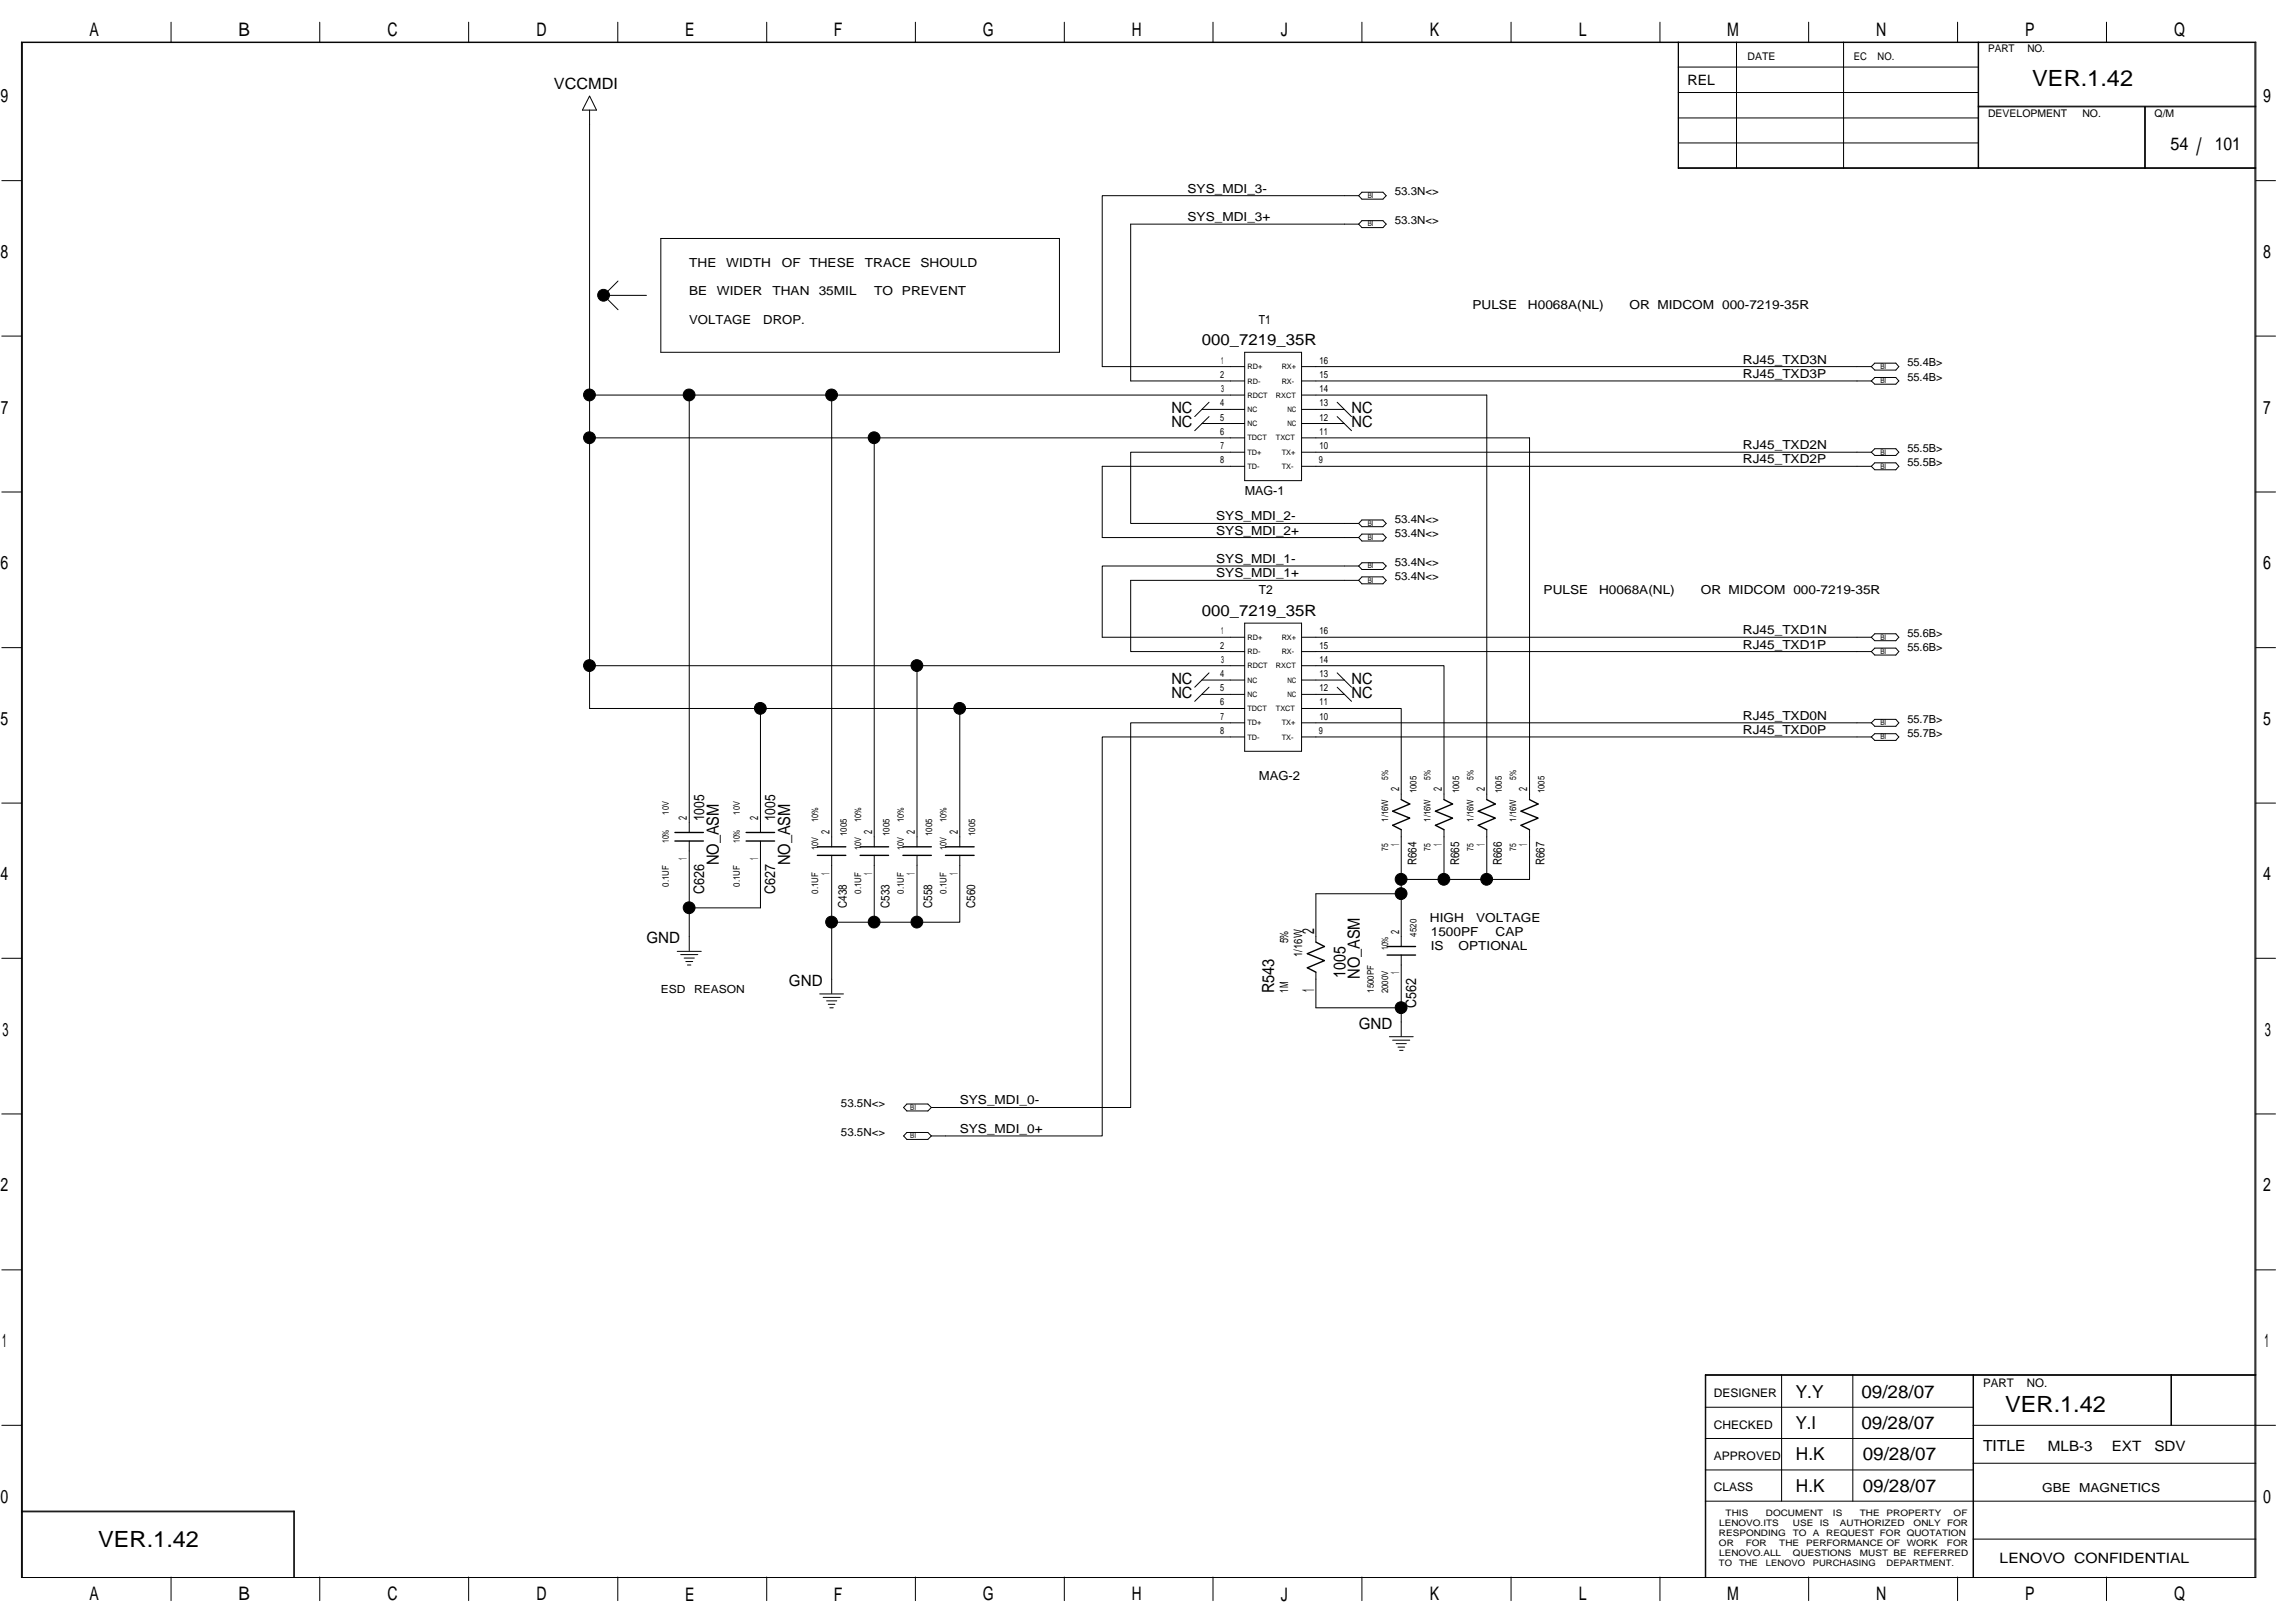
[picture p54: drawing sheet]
<svg xmlns="http://www.w3.org/2000/svg" width="420mm" height="297mm" viewBox="0 0 420 297" stroke-linecap="round" stroke-linejoin="round" font-family="sans-serif">
<defs><g id="words">
<text font-size="4.4" x="402.1" y="28.4">/</text>
<g font-size="4.1">
<text x="372.1" y="15.7">VER.1.42</text>
<text x="367.1" y="258.4">VER.1.42</text>
<text x="18" y="283.2">VER.1.42</text>
</g>
<g font-size="3.4">
<text x="16.4" y="6.6">A</text>
<text x="43.6" y="6.6">B</text>
<text x="70.9" y="6.6">C</text>
<text x="98.2" y="6.6">D</text>
<text x="125.4" y="6.6">E</text>
<text x="152.7" y="6.6">F</text>
<text x="179.9" y="6.6">G</text>
<text x="207.2" y="6.6">H</text>
<text x="234.5" y="6.6">J</text>
<text x="261.8" y="6.6">K</text>
<text x="289" y="6.6">L</text>
<text x="316.2" y="6.6">M</text>
<text x="343.5" y="6.6">N</text>
<text x="370.8" y="6.6">P</text>
<text x="398" y="6.6">Q</text>
<text x=".1" y="18.8">9</text>
<text x="414.3" y="18.8">9</text>
<text x=".1" y="47.2">8</text>
<text x="414.3" y="47.2">8</text>
<text x=".2" y="75.7">7</text>
<text x="414.3" y="75.7">7</text>
<text x=".1" y="104.2">6</text>
<text x="414.3" y="104.2">6</text>
<text x=".1" y="132.7">5</text>
<text x="414.3" y="132.7">5</text>
<text x=".1" y="161.1">4</text>
<text x="414.3" y="161.1">4</text>
<text x=".5" y="189.6">3</text>
<text x="414.6" y="189.6">3</text>
<text x=".1" y="218.1">2</text>
<text x="414.3" y="218.1">2</text>
<text x=".4" y="246.6">1</text>
<text x="414.6" y="246.6">1</text>
<text x=".1" y="275.1">0</text>
<text x="414.3" y="275.1">0</text>
<text x="16.4" y="292.9">A</text>
<text x="43.6" y="292.9">B</text>
<text x="70.9" y="292.9">C</text>
<text x="98.2" y="292.9">D</text>
<text x="125.4" y="292.9">E</text>
<text x="152.7" y="292.9">F</text>
<text x="179.9" y="292.9">G</text>
<text x="207.2" y="292.9">H</text>
<text x="234.5" y="292.9">J</text>
<text x="261.8" y="292.9">K</text>
<text x="289" y="292.9">L</text>
<text x="316.2" y="292.9">M</text>
<text x="343.5" y="292.9">N</text>
<text x="370.8" y="292.9">P</text>
<text x="398" y="292.9">Q</text>
</g>
<g font-size="3.3">
<text x="397.4" y="27.4">54</text>
<text x="405.5" y="27.4">101</text>
<text x="328.7" y="255.8">Y.Y</text>
<text x="340.8" y="255.8">09/28/07</text>
<text x="328.7" y="261.6">Y.I</text>
<text x="340.8" y="261.6">09/28/07</text>
<text x="328.8" y="267.3">H.K</text>
<text x="341" y="267.3">09/28/07</text>
<text x="328.8" y="273">H.K</text>
<text x="341" y="273">09/28/07</text>
</g>
<g font-size="3.1">
<text x="131.6" y="158.4" transform="rotate(-90 131.6 158.4)">NO_ASM</text>
<text x="144.6" y="158.4" transform="rotate(-90 144.6 158.4)">NO_ASM</text>
<text x="240.6" y="170.9" transform="rotate(-90 240.6 170.9)">2</text>
<text x="246.3" y="179" transform="rotate(-90 246.3 179)">1005</text>
<text x="249" y="179.2" transform="rotate(-90 249 179.2)">NO_ASM</text>
<text x="233.3" y="181.8" transform="rotate(-90 233.3 181.8)">R543</text>
<text x="240.6" y="181.5" transform="rotate(-90 240.6 181.5)">1</text>
</g>
<g font-size="2.8">
<text x="101.4" y="16.3">VCCMDI</text>
<text x="220" y="63.2">000_7219_35R</text>
<text x="214.4" y="75.6">NC</text>
<text x="247.4" y="75.6">NC</text>
<text x="214.4" y="78.1">NC</text>
<text x="247.4" y="78.1">NC</text>
<text x="220" y="112.7">000_7219_35R</text>
<text x="214.4" y="125.1">NC</text>
<text x="247.4" y="125.1">NC</text>
<text x="214.4" y="127.7">NC</text>
<text x="247.4" y="127.7">NC</text>
<text x="118.4" y="172.7">GND</text>
<text x="144.4" y="180.5">GND</text>
<text x="248.7" y="188.3">GND</text>
<text x="363" y="265.6">TITLE</text>
</g>
<g font-size="2.7">
<text x="128.9" y="150.3" transform="rotate(-90 128.9 150.3)">1005</text>
<text x="141.9" y="150.3" transform="rotate(-90 141.9 150.3)">1005</text>
<text x="128.9" y="163.6" transform="rotate(-90 128.9 163.6)">C626</text>
<text x="141.9" y="163.6" transform="rotate(-90 141.9 163.6)">C627</text>
<text x="259.3" y="184.4" transform="rotate(-90 259.3 184.4)">C562</text>
</g>
<g font-size="2.6">
<text x="308.9" y="15.5">REL</text>
<text x="374.9" y="265.5">MLB-3</text>
<text x="386.6" y="265.5">EXT</text>
<text x="394.4" y="265.5">SDV</text>
<text x="366.1" y="286.1">LENOVO CONFIDENTIAL</text>
</g>
<g font-size="2.3">
<text x="217.4" y="35.3">SYS_MDI_3-</text>
<text x="217.4" y="40.5">SYS_MDI_3+</text>
<text x="126.2" y="48.8">THE</text>
<text x="133" y="48.8">WIDTH</text>
<text x="143.1" y="48.8">OF</text>
<text x="148.2" y="48.8">THESE</text>
<text x="158.4" y="48.8">TRACE</text>
<text x="168.5" y="48.8">SHOULD</text>
<text x="126.2" y="59.2">VOLTAGE</text>
<text x="126.2" y="54">BE</text>
<text x="131.3" y="54">WIDER</text>
<text x="139.7" y="59.2">DROP.</text>
<text x="141.4" y="54">THAN</text>
<text x="149.9" y="54">35MIL</text>
<text x="160" y="54">TO</text>
<text x="165.1" y="54">PREVENT</text>
<text x="230.5" y="59.2">T1</text>
<text x="269.6" y="56.6">PULSE</text>
<text x="279.7" y="56.6">H0068A(NL)</text>
<text x="298.4" y="56.6">OR MIDCOM 000-7219-35R</text>
<text x="319.1" y="69.1">RJ45_TXD3P</text>
<text x="319.1" y="66.5">RJ45_TXD3N</text>
<text x="319.1" y="82.2">RJ45_TXD2N</text>
<text x="319.1" y="84.8">RJ45_TXD2P</text>
<text x="222.7" y="95.2">SYS_MDI_2-</text>
<text x="227.9" y="90.5">MAG-1</text>
<text x="222.7" y="97.8">SYS_MDI_2+</text>
<text x="222.7" y="103">SYS_MDI_1-</text>
<text x="222.7" y="105.7">SYS_MDI_1+</text>
<text x="230.5" y="108.8">T2</text>
<text x="282.6" y="108.8">PULSE</text>
<text x="292.8" y="108.8">H0068A(NL)</text>
<text x="311.4" y="108.8">OR MIDCOM 000-7219-35R</text>
<text x="319.1" y="118.7">RJ45_TXD1P</text>
<text x="319.1" y="116.1">RJ45_TXD1N</text>
<text x="319.1" y="131.7">RJ45_TXD0N</text>
<text x="319.1" y="134.3">RJ45_TXD0P</text>
<text x="230.5" y="142.7">MAG-2</text>
<text x="261.8" y="168.7">HIGH</text>
<text x="261.9" y="173.9">IS</text>
<text x="261.9" y="171.4">1500PF</text>
<text x="267" y="173.9">OPTIONAL</text>
<text x="270.2" y="168.7">VOLTAGE</text>
<text x="273.8" y="171.4">CAP</text>
<text x="175.7" y="202.1">SYS_MDI_0-</text>
<text x="175.7" y="207.3">SYS_MDI_0+</text>
<text x="373.9" y="273">GBE MAGNETICS</text>
</g>
<g font-size="2.2">
<text x="259.3" y="158.4" transform="rotate(-90 259.3 158.4)">R664</text>
<text x="267.2" y="158.4" transform="rotate(-90 267.2 158.4)">R665</text>
<text x="274.9" y="158.4" transform="rotate(-90 274.9 158.4)">R666</text>
<text x="282.8" y="158.4" transform="rotate(-90 282.8 158.4)">R667</text>
<text x="155" y="166.2" transform="rotate(-90 155 166.2)">C438</text>
<text x="162.8" y="166.2" transform="rotate(-90 162.8 166.2)">C533</text>
<text x="170.7" y="166.2" transform="rotate(-90 170.7 166.2)">C558</text>
<text x="178.5" y="166.2" transform="rotate(-90 178.5 166.2)">C560</text>
<text x="313.8" y="255.7">DESIGNER</text>
<text x="363" y="253.8">PART</text>
<text x="371.1" y="253.8">NO.</text>
<text x="313.8" y="261.5">CHECKED</text>
<text x="313.8" y="267.2">APPROVED</text>
<text x="313.8" y="272.9">CLASS</text>
</g>
<g font-size="2.1">
<text x="256.1" y="144.8" transform="rotate(-90 256.1 144.8)">2</text>
<text x="264" y="144.8" transform="rotate(-90 264 144.8)">2</text>
<text x="271.8" y="144.8" transform="rotate(-90 271.8 144.8)">2</text>
<text x="279.6" y="144.8" transform="rotate(-90 279.6 144.8)">2</text>
<text x="125.8" y="150" transform="rotate(-90 125.8 150)">2</text>
<text x="138.8" y="150" transform="rotate(-90 138.8 150)">2</text>
<text x="151.8" y="152.6" transform="rotate(-90 151.8 152.6)">2</text>
<text x="159.7" y="152.6" transform="rotate(-90 159.7 152.6)">2</text>
<text x="167.5" y="152.6" transform="rotate(-90 167.5 152.6)">2</text>
<text x="175.3" y="152.6" transform="rotate(-90 175.3 152.6)">2</text>
<text x="256.1" y="154.9" transform="rotate(-90 256.1 154.9)">1</text>
<text x="264" y="154.9" transform="rotate(-90 264 154.9)">1</text>
<text x="271.8" y="154.9" transform="rotate(-90 271.8 154.9)">1</text>
<text x="279.6" y="154.9" transform="rotate(-90 279.6 154.9)">1</text>
<text x="125.8" y="157.4" transform="rotate(-90 125.8 157.4)">1</text>
<text x="138.8" y="157.4" transform="rotate(-90 138.8 157.4)">1</text>
<text x="151.8" y="160.1" transform="rotate(-90 151.8 160.1)">1</text>
<text x="159.7" y="160.1" transform="rotate(-90 159.7 160.1)">1</text>
<text x="167.5" y="160.1" transform="rotate(-90 167.5 160.1)">1</text>
<text x="175.3" y="160.1" transform="rotate(-90 175.3 160.1)">1</text>
<text x="235.8" y="172.7" transform="rotate(-90 235.8 172.7)">5%</text>
<text x="256.1" y="170.9" transform="rotate(-90 256.1 170.9)">2</text>
<text x="238.4" y="175.1" transform="rotate(-90 238.4 175.1)">1/16W</text>
<text x="256.1" y="178.3" transform="rotate(-90 256.1 178.3)">1</text>
<text x="235.8" y="181.7" transform="rotate(-90 235.8 181.7)">1M</text>
</g>
<g font-size="2">
<text x="255.3" y="35.8">53.3N&lt;&gt;</text>
<text x="255.3" y="41">53.3N&lt;&gt;</text>
<text x="349.2" y="69.7">55.4B&gt;</text>
<text x="349.2" y="67.1">55.4B&gt;</text>
<text x="349.2" y="82.7">55.5B&gt;</text>
<text x="349.2" y="85.3">55.5B&gt;</text>
<text x="255.3" y="95.8">53.4N&lt;&gt;</text>
<text x="255.3" y="98.3">53.4N&lt;&gt;</text>
<text x="255.3" y="103.5">53.4N&lt;&gt;</text>
<text x="255.3" y="106.2">53.4N&lt;&gt;</text>
<text x="349.2" y="119.2">55.6B&gt;</text>
<text x="349.2" y="116.6">55.6B&gt;</text>
<text x="349.2" y="134.8">55.7B&gt;</text>
<text x="349.2" y="132.2">55.7B&gt;</text>
<text x="121" y="181.8">ESD</text>
<text x="127.1" y="181.8">REASON</text>
<text x="154" y="202.6">53.5N&lt;&gt;</text>
<text x="154" y="207.9">53.5N&lt;&gt;</text>
</g>
<g font-size="1.9">
<text x="319.9" y="11">DATE</text>
<text x="339.4" y="11">EC</text>
<text x="343.7" y="11">NO.</text>
<text x="364" y="9.5">PART</text>
<text x="371.2" y="9.5">NO.</text>
<text x="364" y="21.3">DEVELOPMENT</text>
<text x="381.2" y="21.3">NO.</text>
<text x="394.5" y="21.3">Q/M</text>
</g>
<g font-size="1.8">
<text x="223.4" y="69.1">2</text>
<text x="223.6" y="66.5">1</text>
<text x="223.6" y="71.8">3</text>
<text x="241.6" y="66.5">16</text>
<text x="241.6" y="69.1">15</text>
<text x="241.6" y="71.8">14</text>
<text x="223.4" y="77">5</text>
<text x="223.4" y="74.3">4</text>
<text x="241.6" y="74.3">13</text>
<text x="241.6" y="77">12</text>
<text x="223.4" y="79.6">6</text>
<text x="223.4" y="82.2">7</text>
<text x="241.6" y="79.6">11</text>
<text x="241.6" y="82.2">10</text>
<text x="223.4" y="84.8">8</text>
<text x="241.4" y="84.8">9</text>
<text x="223.4" y="118.7">2</text>
<text x="223.6" y="116.1">1</text>
<text x="241.6" y="116.1">16</text>
<text x="241.6" y="118.7">15</text>
<text x="223.4" y="123.9">4</text>
<text x="223.6" y="121.3">3</text>
<text x="241.6" y="121.3">14</text>
<text x="241.6" y="123.9">13</text>
<text x="223.4" y="129.1">6</text>
<text x="223.4" y="126.5">5</text>
<text x="223.4" y="131.7">7</text>
<text x="241.6" y="126.5">12</text>
<text x="241.6" y="129.1">11</text>
<text x="241.6" y="131.7">10</text>
<text x="223.4" y="134.3">8</text>
<text x="241.4" y="134.3">9</text>
</g>
<g font-size="1.7">
<text x="254.1" y="142.7" transform="rotate(-90 254.1 142.7)">5%</text>
<text x="261.9" y="142.7" transform="rotate(-90 261.9 142.7)">5%</text>
<text x="269.7" y="142.7" transform="rotate(-90 269.7 142.7)">5%</text>
<text x="277.6" y="142.7" transform="rotate(-90 277.6 142.7)">5%</text>
<text x="122.4" y="149.1" transform="rotate(-90 122.4 149.1)">10V</text>
<text x="135.5" y="149.1" transform="rotate(-90 135.5 149.1)">10V</text>
<text x="259.3" y="145.2" transform="rotate(-90 259.3 145.2)">1005</text>
<text x="267.2" y="145.2" transform="rotate(-90 267.2 145.2)">1005</text>
<text x="274.9" y="145.2" transform="rotate(-90 274.9 145.2)">1005</text>
<text x="282.8" y="145.2" transform="rotate(-90 282.8 145.2)">1005</text>
<text x="122.4" y="154.3" transform="rotate(-90 122.4 154.3)">10%</text>
<text x="135.5" y="154.3" transform="rotate(-90 135.5 154.3)">10%</text>
<text x="149.8" y="155.6" transform="rotate(-90 149.8 155.6)">10V</text>
<text x="149.8" y="150.4" transform="rotate(-90 149.8 150.4)">10%</text>
<text x="155" y="153" transform="rotate(-90 155 153)">1005</text>
<text x="157.6" y="155.6" transform="rotate(-90 157.6 155.6)">10V</text>
<text x="157.6" y="150.4" transform="rotate(-90 157.6 150.4)">10%</text>
<text x="162.8" y="153" transform="rotate(-90 162.8 153)">1005</text>
<text x="165.5" y="155.6" transform="rotate(-90 165.5 155.6)">10V</text>
<text x="165.5" y="150.4" transform="rotate(-90 165.5 150.4)">10%</text>
<text x="170.7" y="153" transform="rotate(-90 170.7 153)">1005</text>
<text x="173.3" y="155.6" transform="rotate(-90 173.3 155.6)">10V</text>
<text x="173.3" y="150.4" transform="rotate(-90 173.3 150.4)">10%</text>
<text x="178.5" y="153" transform="rotate(-90 178.5 153)">1005</text>
<text x="254.1" y="155.7" transform="rotate(-90 254.1 155.7)">75</text>
<text x="254.1" y="150.4" transform="rotate(-90 254.1 150.4)">1/16W</text>
<text x="261.9" y="155.7" transform="rotate(-90 261.9 155.7)">75</text>
<text x="261.9" y="150.4" transform="rotate(-90 261.9 150.4)">1/16W</text>
<text x="269.7" y="155.7" transform="rotate(-90 269.7 155.7)">75</text>
<text x="269.7" y="150.4" transform="rotate(-90 269.7 150.4)">1/16W</text>
<text x="277.6" y="155.7" transform="rotate(-90 277.6 155.7)">75</text>
<text x="277.6" y="150.4" transform="rotate(-90 277.6 150.4)">1/16W</text>
<text x="122.4" y="162.3" transform="rotate(-90 122.4 162.3)">0.1UF</text>
<text x="135.5" y="162.3" transform="rotate(-90 135.5 162.3)">0.1UF</text>
<text x="149.8" y="163.6" transform="rotate(-90 149.8 163.6)">0.1UF</text>
<text x="157.6" y="163.6" transform="rotate(-90 157.6 163.6)">0.1UF</text>
<text x="165.5" y="163.6" transform="rotate(-90 165.5 163.6)">0.1UF</text>
<text x="173.3" y="163.6" transform="rotate(-90 173.3 163.6)">0.1UF</text>
<text x="254.1" y="173.9" transform="rotate(-90 254.1 173.9)">10%</text>
<text x="259.3" y="171.4" transform="rotate(-90 259.3 171.4)">4520</text>
<text x="251.5" y="181.7" transform="rotate(-90 251.5 181.7)">1500PF</text>
<text x="254.1" y="181.8" transform="rotate(-90 254.1 181.8)">2000V</text>
</g>
<g font-size="1.6">
<text x="314.7" y="281.2">RESPONDING</text>
<text x="314.7" y="279.3">LENOVO.ITS</text>
<text x="315.9" y="277.5">THIS</text>
<text x="323.3" y="277.5">DOCUMENT</text>
<text x="328.2" y="281.2">TO</text>
<text x="328.2" y="279.3">USE</text>
<text x="331.9" y="281.2">A</text>
<text x="333.2" y="279.3">IS</text>
<text x="334.3" y="281.2">REQUEST FOR QUOTATION</text>
<text x="335.6" y="277.5">IS</text>
<text x="336.8" y="279.3">AUTHORIZED</text>
<text x="340.5" y="277.5">THE</text>
<text x="345.4" y="277.5">PROPERTY</text>
<text x="350.3" y="279.3">ONLY</text>
<text x="356.5" y="279.3">FOR</text>
<text x="357.7" y="277.5">OF</text>
<text x="314.7" y="286.7">TO</text>
<text x="314.7" y="283">OR</text>
<text x="314.7" y="284.9">LENOVO.ALL</text>
<text x="318.4" y="286.7">THE</text>
<text x="319.6" y="283">FOR</text>
<text x="323.3" y="286.7">LENOVO</text>
<text x="325.7" y="283">THE</text>
<text x="328.2" y="284.9">QUESTIONS</text>
<text x="330.7" y="283">PERFORMANCE OF</text>
<text x="331.9" y="286.7">PURCHASING</text>
<text x="340.5" y="284.9">MUST BE</text>
<text x="345.4" y="286.7">DEPARTMENT.</text>
<text x="349.1" y="283">WORK</text>
<text x="350.3" y="284.9">REFERRED</text>
<text x="356.4" y="283">FOR</text>
</g>
<g font-size="1.4">
<text x="250.4" y="36.2">BI</text>
<text x="250.4" y="41.4">BI</text>
<text x="228.4" y="67.6">RD+</text>
<text x="228.4" y="70.2">RD-</text>
<text x="234.6" y="67.6">RX+</text>
<text x="234.6" y="70.2">RX-</text>
<text x="344.2" y="67.5">BI</text>
<text x="344.2" y="70.1">BI</text>
<text x="228.4" y="72.8">RDCT</text>
<text x="228.4" y="75.4">NC</text>
<text x="233.6" y="72.8">RXCT</text>
<text x="235.7" y="75.4">NC</text>
<text x="228.4" y="78">NC</text>
<text x="228.4" y="80.6">TDCT</text>
<text x="228.4" y="83.2">TD+</text>
<text x="233.6" y="80.6">TXCT</text>
<text x="234.6" y="83.2">TX+</text>
<text x="235.7" y="78">NC</text>
<text x="344.2" y="83.2">BI</text>
<text x="228.4" y="85.8">TD-</text>
<text x="234.6" y="85.8">TX-</text>
<text x="344.2" y="85.8">BI</text>
<text x="250.4" y="96.2">BI</text>
<text x="250.4" y="98.8">BI</text>
<text x="250.4" y="104">BI</text>
<text x="250.4" y="106.6">BI</text>
<text x="228.4" y="117.1">RD+</text>
<text x="228.4" y="119.7">RD-</text>
<text x="234.6" y="117.1">RX+</text>
<text x="234.6" y="119.7">RX-</text>
<text x="344.2" y="119.7">BI</text>
<text x="344.2" y="117.1">BI</text>
<text x="228.4" y="122.3">RDCT</text>
<text x="228.4" y="124.9">NC</text>
<text x="233.6" y="122.3">RXCT</text>
<text x="235.7" y="124.9">NC</text>
<text x="228.4" y="127.6">NC</text>
<text x="228.4" y="130.2">TDCT</text>
<text x="233.6" y="130.2">TXCT</text>
<text x="235.7" y="127.6">NC</text>
<text x="228.4" y="132.8">TD+</text>
<text x="228.4" y="135.4">TD-</text>
<text x="234.6" y="132.8">TX+</text>
<text x="234.6" y="135.4">TX-</text>
<text x="344.2" y="132.7">BI</text>
<text x="344.2" y="135.3">BI</text>
<text x="166.7" y="203.1">BI</text>
<text x="166.7" y="208.3">BI</text>
</g>
</g></defs>
<g fill="none" stroke="#000" stroke-width=".25">
<path d="M123.6 152.4h5.2M123.6 153.9h5.2M136.6 152.4h5.2M136.6 153.9h5.2M149.6 155h5.2M149.6 156.5h5.2M157.5 155h5.2M157.5 156.5h5.2M165.3 155h5.2M165.3 156.5h5.2M173.1 155h5.2M173.1 156.5h5.2"/>
<path d="M256.5 146.3l1.6 .9-3.1 1.3 3.1 1.2-3.1 1.3 1.5 .8M264.4 146.3l1.5 .9-3.1 1.3 3.1 1.2-3.1 1.3 1.6 .8M272.2 146.3l1.6 .9-3.2 1.3 3.2 1.2-3.2 1.3 1.6 .8M280 146.3l1.6 .9-3.1 1.3 3.1 1.2-3.1 1.3 1.5 .8M240.9 172.4l1.6 .8-3.2 1.3 3.2 1.3-3.2 1.3 1.6 .8M253.9 173.2h5.3M253.9 174.8h5.3"/>
</g>
<g fill="none" stroke="#000" stroke-width=".18">
<path d="M3.9 7.7h409.1v281h-409.1zM31.3 4.1v3.6M58.5 4.1v3.6M85.8 4.1v3.6M107.9 17.6l1.3 2.6h-2.6zM113.1 4.1v3.6M140.4 4.1v3.6M167.6 4.1v3.6M194.8 4.1v3.6M222.1 4.1v3.6M249.3 4.1v3.6M276.6 4.1v3.6"/>
<path d="M303.9 4.1v3.6M307.2 7.7v23.1h105.8M307.2 12.3h55M307.2 16.9h55M307.3 7.7v23.1M317.9 7.7v23.1M331.1 4.1v3.6M337.5 7.7v23.1M358.4 4.1v3.6M362.2 7.7v23.1M362.2 19.4h50.8M362.2 19.6h50.8"/>
<path d="M385.6 4.1v3.6M392.6 19.6v11.2M392.8 19.6v11.2M.3 33.1h3.6M107.9 20.2v59.9M248.7 35.8h-46.9v31.3h26.1M249.3 35.2h3.9l.6 .6-.6 .6h-3.9l-.6-.6zM307.2 30.7h105.8M307.2 21.6h55M307.3 26.2h54.9M413 33.1h3.6M110.5 54.1h7.9"/>
<path d="M113.1 51.4l-2.6 2.7 2.6 2.6M121 43.6h73v20.9h-73zM248.7 41h-41.7v28.7h20.9M249.3 40.4h3.9l.6 .6-.6 .7h-3.9l-.6-.7zM.3 61.5h3.6M107.9 72.3h18.3M126.2 72.3h26.1v82.7M126.2 72.3v80.1M152.3 72.3h75.6M220 77.5h7.9M220 74.9h7.9M221.3 76.2l-2.6 2.6"/>
<path d="M221.3 73.6l-2.6 2.6M227.9 64.5h10.4v23.5h-10.4zM238.3 72.3h33.9v74M244.8 73.6l2.6 2.6M244.8 76.2l2.6 2.6M246.1 74.9h-7.8M246.1 77.5h-7.8M342.6 67.1l.6-.6h3.9l.5 .6-.5 .6h-3.9zM342.6 67.1h-104.3M342.6 69.7l.6-.6h3.9l.5 .6-.5 .6h-3.9zM342.6 69.7h-104.3M413 61.5h3.6"/>
<path d="M.3 90h3.6M107.9 80.1h120M107.9 80.1v49.6h120M160.1 80.1v74.9M227.9 82.8h-20.9v13h41.7M227.9 85.3h-26.1v13.1h46.9M238.3 80.1h41.7v66.2M249.3 95.2h3.9l.6 .6-.6 .6h-3.9l-.6-.6zM249.3 97.7h3.9l.6 .7-.6 .6h-3.9l-.6-.6zM342.6 82.8l.6-.7h3.9l.5 .7-.5 .6h-3.9zM342.6 82.8h-104.3M342.6 85.3l.6-.6h3.9l.5 .6-.5 .7h-3.9z"/>
<path d="M342.6 85.3h-104.3M413 90h3.6M.3 118.5h3.6M227.9 114h10.4v23.5h-10.4zM248.7 103.6l.6-.6h3.9l.6 .6-.6 .6h-3.9zM248.7 106.2h-41.7v13.1h20.9M248.7 103.6h-46.9v13h26.1M249.3 105.6h3.9l.6 .6-.6 .6h-3.9l-.6-.6zM342.6 116.6l.6-.6h3.9l.5 .6-.5 .7h-3.9zM342.6 119.3l.6-.7h3.9l.5 .7-.5 .6h-3.9zM342.6 119.3h-104.3M342.6 116.6h-104.3"/>
<path d="M413 118.5h3.6M107.9 121.8h120M139.2 129.7v22.7M167.9 121.8v33.2M175.7 129.7v25.3M220 127.1h7.9M220 124.5h7.9M221.3 123.1l-2.6 2.7M221.3 125.8l-2.6 2.6M227.9 134.9h-26.1v73h-31.3M227.9 132.3h-20.9v70.4h-36.5M238.3 121.8h26.1v24.5"/>
<path d="M238.3 129.7h18.2v16.6M244.8 123.1l2.6 2.7M244.8 125.8l2.6 2.6M246.1 124.5h-7.8M246.1 127.1h-7.8M342.6 132.3l.6-.6h3.9l.5 .6-.5 .6h-3.9zM342.6 132.3h-104.3M342.6 134.9l.6-.6h3.9l.5 .6-.5 .6h-3.9zM342.6 134.9h-104.3M.3 147h3.6M126.2 153.9v20.1M139.2 153.9v12.3h-13"/>
<path d="M152.3 156.5v12.3h7.8M160.1 156.5v12.3h7.8M167.9 156.5v12.3h7.8v-12.3M256.5 151.8v21.4M264.4 151.8v9.2M272.2 151.8v9.2h7.8v-9.2M413 147h3.6M.3 175.4h3.6M124 174.1h4.4M124.6 174.7h3.2M125.3 175.3h1.8M125.5 176h1.3"/>
<path d="M125.8 176.6h.7M152.3 168.8v13M240.9 177.9v6.5h15.6M256.5 161h15.7M256.5 163.6h-15.6v8.8M256.5 174.8v14.9M413 175.4h3.6M150.1 181.9h4.3M150.7 182.5h3.1M151.3 183.2h1.9M151.6 183.8h1.3M151.9 184.4h.7"/>
<path d="M254.4 189.7h4.3M255 190.4h3.1M255.6 191h1.9M255.9 191.6h1.3M256.2 192.2h.7M.3 203.9h3.6M166 207.3h3.9l.6 .6-.6 .6h-3.9l-.6-.6zM166 202.1h3.9l.6 .6-.6 .6h-3.9l-.6-.6zM413 203.9h3.6M.3 232.4h3.6M413 232.4h3.6M312.2 251.7h100.8"/>
<path d="M312.2 257.6h49M312.3 251.6v37M326.2 251.6v23.1M339.2 251.6v23.1M361.2 251.6v37M361.3 251.6v37M397.5 251.6v9.3M413 251.6h-100.8v37M.3 260.9h3.6M3.9 276.6h50v12M3.9 276.7h50M53.8 276.6v12"/>
<path d="M312.2 274.7h100.8M312.2 263.3h49M312.2 269h49M361.2 267.8h51.8M361.2 260.9h55.4M31.3 288.6v4.3M58.5 288.6v4.3M85.8 288.6v4.3M113.1 288.6v4.3M140.4 288.6v4.3M167.6 288.6v4.3M194.8 288.6v4.3"/>
<path d="M222.1 288.6v4.3M249.3 288.6v4.3M276.6 288.6v4.3M303.9 288.6v4.3M331.1 288.6v4.3M358.4 288.6v4.3M361.2 281.7h51.8M385.6 288.6v4.3M412.8 288.6v-280.8h-408.7v280.8"/>
</g>
<g fill="#000" stroke="#000" stroke-width=".18">
<circle cx="110.5" cy="54" r="1.08"/>
<circle cx="107.9" cy="72.3" r="1.08"/>
<circle cx="126.2" cy="72.3" r="1.08"/>
<circle cx="152.2" cy="72.3" r="1.08"/>
<circle cx="107.9" cy="80.1" r="1.08"/>
<circle cx="160" cy="80.1" r="1.08"/>
<circle cx="107.9" cy="121.8" r="1.08"/>
<circle cx="139.2" cy="129.6" r="1.08"/>
<circle cx="167.9" cy="121.8" r="1.08"/>
<circle cx="175.7" cy="129.6" r="1.08"/>
<circle cx="126.2" cy="166.1" r="1.08"/>
<circle cx="152.2" cy="168.8" r="1.08"/>
<circle cx="160" cy="168.8" r="1.08"/>
<circle cx="167.9" cy="168.8" r="1.08"/>
<circle cx="256.5" cy="160.9" r="1.08"/>
<circle cx="256.5" cy="163.6" r="1.08"/>
<circle cx="264.3" cy="160.9" r="1.08"/>
<circle cx="272.2" cy="160.9" r="1.08"/>
<circle cx="256.5" cy="184.4" r="1.08"/>
</g>
<use href="#words"/>
</svg>
